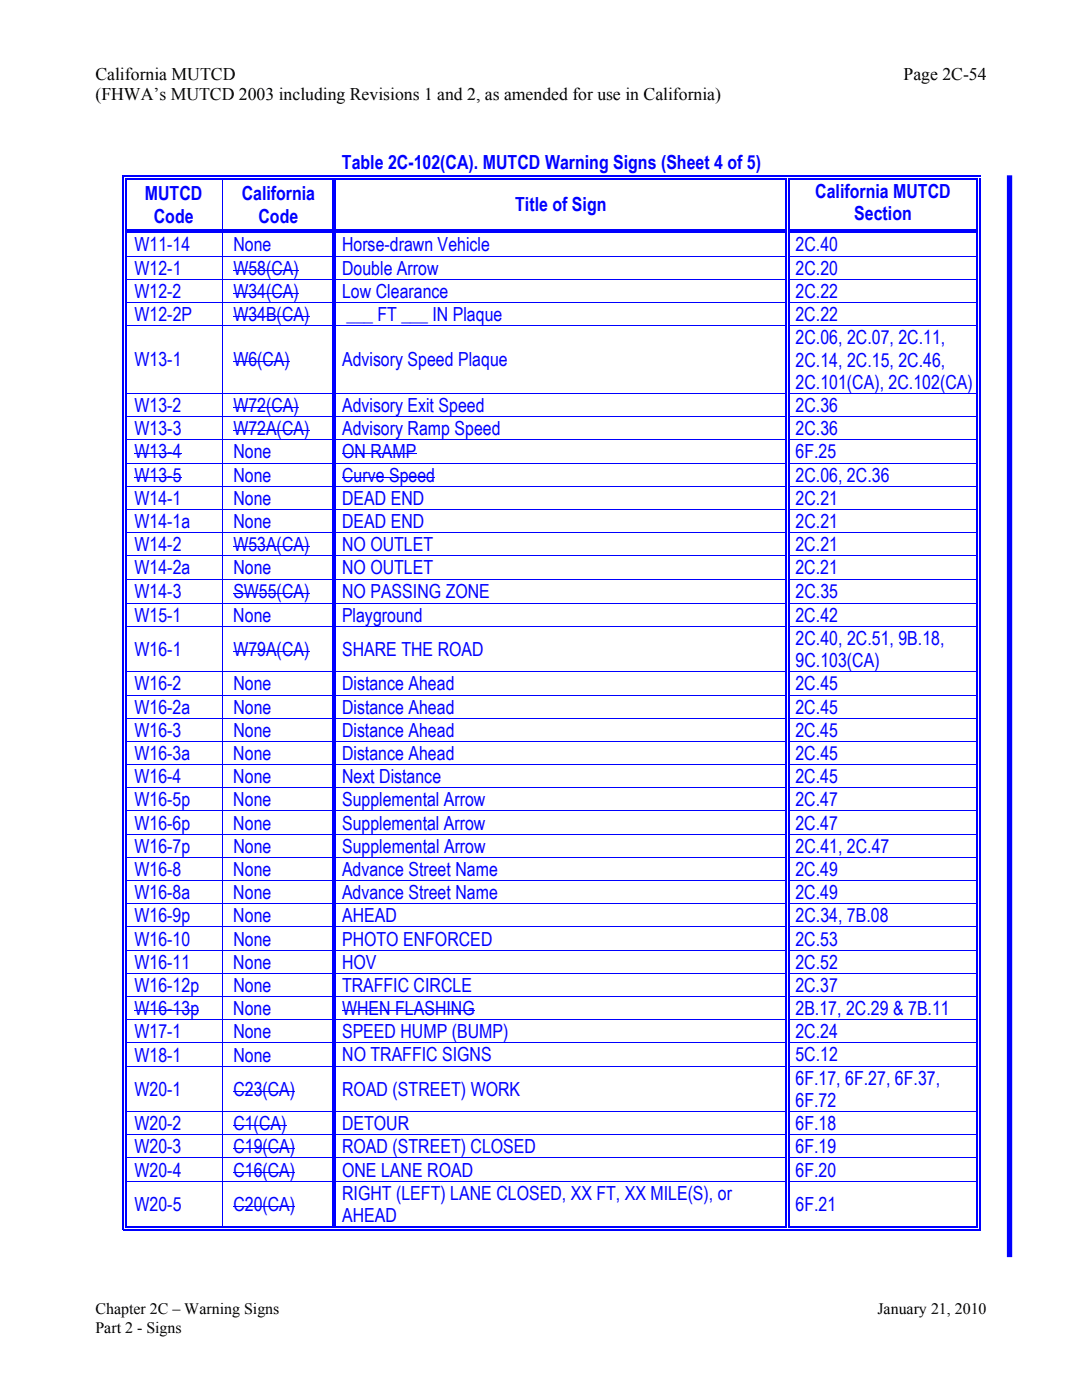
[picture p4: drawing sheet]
<svg xmlns="http://www.w3.org/2000/svg" width="216mm" height="279mm" viewBox="0 0 216 279" stroke-linecap="round" stroke-linejoin="round" font-family="sans-serif">
<defs><g id="words">
<g font-size="3.9" fill="#00f">
<text x="68.2" y="33.7">Table 2C-102(CA). MUTCD Warning Signs (Sheet 4 of 5)</text>
<text x="28.9" y="40">MUTCD</text>
<text x="48.2" y="40">California</text>
<text x="162.7" y="39.5">California MUTCD</text>
<text x="30.7" y="44.4">Code</text>
<text x="51.6" y="44.4">Code</text>
<text x="102.8" y="42.2">Title of Sign</text>
<text x="170.5" y="44">Section</text>
<text x="26.9" y="50.2">W11-14</text>
<text x="46.6" y="50.2">None</text>
<text x="68.3" y="50.2">Horse-drawn Vehicle</text>
<text x="158.7" y="50.2">2C.40</text>
<text x="26.9" y="59.4">W12-2</text>
<text x="26.9" y="54.8">W12-1</text>
<text x="46.6" y="54.8">W58(CA)</text>
<text x="46.6" y="59.4">W34(CA)</text>
<text x="68.3" y="59.4">Low Clearance</text>
<text x="68.3" y="54.8">Double Arrow</text>
<text x="158.7" y="59.4">2C.22</text>
<text x="158.8" y="54.8">2C.20</text>
<text x="26.9" y="64.1">W12-2P</text>
<text x="46.6" y="64.1">W34B(CA)</text>
<text x="69.1" y="64.1">___ FT ___ IN Plaque</text>
<text x="158.7" y="64.1">2C.22</text>
<text x="158.7" y="68.7">2C.06, 2C.07, 2C.11,</text>
<text x="26.9" y="73.1">W13-1</text>
<text x="46.6" y="73.1">W6(CA)</text>
<text x="68.3" y="73.1">Advisory Speed Plaque</text>
<text x="158.7" y="73.2">2C.14, 2C.15, 2C.46,</text>
<text x="158.7" y="77.6">2C.101(CA), 2C.102(CA)</text>
<text x="26.9" y="82.2">W13-2</text>
<text x="46.6" y="82.2">W72(CA)</text>
<text x="68.3" y="82.2">Advisory Exit Speed</text>
<text x="158.7" y="82.2">2C.36</text>
<text x="26.9" y="86.9">W13-3</text>
<text x="46.6" y="86.9">W72A(CA)</text>
<text x="68.3" y="86.9">Advisory Ramp Speed</text>
<text x="158.7" y="86.9">2C.36</text>
<text x="26.9" y="91.5">W13-4</text>
<text x="46.6" y="91.5">None</text>
<text x="68.3" y="91.5">ON RAMP</text>
<text x="158.8" y="91.5">6F.25</text>
<text x="26.9" y="100.8">W14-1</text>
<text x="26.9" y="96.1">W13-5</text>
<text x="46.6" y="100.8">None</text>
<text x="46.6" y="96.1">None</text>
<text x="68.3" y="100.8">DEAD END</text>
<text x="68.3" y="96.1">Curve Speed</text>
<text x="158.7" y="100.8">2C.21</text>
<text x="158.7" y="96.1">2C.06, 2C.36</text>
<text x="26.9" y="105.4">W14-1a</text>
<text x="46.6" y="105.4">None</text>
<text x="68.3" y="105.4">DEAD END</text>
<text x="158.7" y="105.4">2C.21</text>
<text x="26.9" y="110">W14-2</text>
<text x="46.6" y="110">W53A(CA)</text>
<text x="68.3" y="110">NO OUTLET</text>
<text x="158.7" y="110">2C.21</text>
<text x="26.9" y="119.4">W14-3</text>
<text x="26.9" y="114.6">W14-2a</text>
<text x="46.6" y="119.4">SW55(CA)</text>
<text x="46.6" y="114.6">None</text>
<text x="68.3" y="119.4">NO PASSING ZONE</text>
<text x="68.3" y="114.6">NO OUTLET</text>
<text x="158.7" y="114.6">2C.21</text>
<text x="158.7" y="119.4">2C.35</text>
<text x="26.9" y="124.1">W15-1</text>
<text x="46.6" y="124.1">None</text>
<text x="68.3" y="124.1">Playground</text>
<text x="158.7" y="124.1">2C.42</text>
<text x="26.9" y="130.9">W16-1</text>
<text x="46.6" y="130.9">W79A(CA)</text>
<text x="68.3" y="130.9">SHARE THE ROAD</text>
<text x="158.7" y="128.7">2C.40, 2C.51, 9B.18,</text>
<text x="26.9" y="137.8">W16-2</text>
<text x="46.6" y="137.8">None</text>
<text x="68.3" y="137.8">Distance Ahead</text>
<text x="158.7" y="137.8">2C.45</text>
<text x="158.7" y="133.1">9C.103(CA)</text>
<text x="26.9" y="142.4">W16-2a</text>
<text x="46.6" y="142.4">None</text>
<text x="68.3" y="142.4">Distance Ahead</text>
<text x="158.7" y="142.4">2C.45</text>
<text x="26.9" y="147">W16-3</text>
<text x="46.6" y="147">None</text>
<text x="68.3" y="147">Distance Ahead</text>
<text x="158.7" y="147">2C.45</text>
<text x="26.9" y="151.7">W16-3a</text>
<text x="46.6" y="151.7">None</text>
<text x="68.3" y="151.7">Distance Ahead</text>
<text x="158.7" y="151.7">2C.45</text>
<text x="26.9" y="160.9">W16-5p</text>
<text x="26.9" y="156.3">W16-4</text>
<text x="46.6" y="156.3">None</text>
<text x="46.6" y="160.9">None</text>
<text x="68.3" y="160.9">Supplemental Arrow</text>
<text x="68.3" y="156.3">Next Distance</text>
<text x="158.7" y="156.3">2C.45</text>
<text x="158.7" y="160.9">2C.47</text>
<text x="26.9" y="165.6">W16-6p</text>
<text x="46.6" y="165.6">None</text>
<text x="68.3" y="165.6">Supplemental Arrow</text>
<text x="158.7" y="165.6">2C.47</text>
<text x="26.9" y="170.2">W16-7p</text>
<text x="46.6" y="170.2">None</text>
<text x="68.3" y="170.2">Supplemental Arrow</text>
<text x="158.7" y="170.2">2C.41, 2C.47</text>
<text x="26.9" y="174.8">W16-8</text>
<text x="26.9" y="179.4">W16-8a</text>
<text x="46.6" y="174.8">None</text>
<text x="46.6" y="179.4">None</text>
<text x="68.3" y="174.8">Advance Street Name</text>
<text x="68.3" y="179.4">Advance Street Name</text>
<text x="158.7" y="174.8">2C.49</text>
<text x="158.7" y="179.4">2C.49</text>
<text x="26.8" y="184.1">W16-9p</text>
<text x="46.6" y="184.1">None</text>
<text x="68.3" y="184.1">AHEAD</text>
<text x="158.8" y="184.1">2C.34, 7B.08</text>
<text x="26.9" y="188.7">W16-10</text>
<text x="46.6" y="188.7">None</text>
<text x="68.3" y="188.7">PHOTO ENFORCED</text>
<text x="158.7" y="188.7">2C.53</text>
<text x="26.8" y="198">W16-12p</text>
<text x="26.9" y="193.3">W16-11</text>
<text x="46.6" y="193.3">None</text>
<text x="46.6" y="198">None</text>
<text x="68.3" y="193.3">HOV</text>
<text x="68.3" y="198">TRAFFIC CIRCLE</text>
<text x="158.7" y="198">2C.37</text>
<text x="158.7" y="193.3">2C.52</text>
<text x="26.8" y="202.6">W16-13p</text>
<text x="46.6" y="202.6">None</text>
<text x="68.3" y="202.6">WHEN FLASHING</text>
<text x="158.7" y="202.6">2B.17, 2C.29 &amp; 7B.11</text>
<text x="26.8" y="207.2">W17-1</text>
<text x="46.6" y="207.2">None</text>
<text x="68.3" y="207.2">SPEED HUMP (BUMP)</text>
<text x="158.7" y="207.2">2C.24</text>
<text x="26.8" y="211.8">W18-1</text>
<text x="46.6" y="211.8">None</text>
<text x="68.3" y="211.8">NO TRAFFIC SIGNS</text>
<text x="158.7" y="211.8">5C.12</text>
<text x="26.9" y="218.7">W20-1</text>
<text x="46.6" y="218.7">C23(CA)</text>
<text x="68.3" y="218.7">ROAD (STREET) WORK</text>
<text x="158.8" y="216.5">6F.17, 6F.27, 6F.37,</text>
<text x="158.8" y="220.9">6F.72</text>
<text x="26.9" y="225.5">W20-2</text>
<text x="46.6" y="225.5">C1(CA)</text>
<text x="68.3" y="225.5">DETOUR</text>
<text x="158.7" y="225.5">6F.18</text>
<text x="26.9" y="230.2">W20-3</text>
<text x="46.6" y="230.2">C19(CA)</text>
<text x="68.3" y="230.2">ROAD (STREET) CLOSED</text>
<text x="158.8" y="230.2">6F.19</text>
<text x="26.9" y="234.8">W20-4</text>
<text x="46.6" y="234.8">C16(CA)</text>
<text x="68.3" y="234.8">ONE LANE ROAD</text>
<text x="68.3" y="239.4">RIGHT (LEFT) LANE CLOSED, XX FT, XX MILE(S), or</text>
<text x="158.8" y="234.8">6F.20</text>
<text x="26.9" y="241.7">W20-5</text>
<text x="46.6" y="241.7">C20(CA)</text>
<text x="68.3" y="243.9">AHEAD</text>
<text x="158.8" y="241.7">6F.21</text>
</g>
<g font-size="3.5">
<text x="19" y="15.9">California MUTCD</text>
<text x="180.3" y="15.9">Page 2C-54</text>
<text x="19" y="20">(FHWA’s MUTCD 2003 including Revisions 1 and 2, as amended for use in California)</text>
</g>
<g font-size="3.2">
<text x="19" y="262.3">Chapter 2C – Warning Signs</text>
<text x="175.1" y="262.3">January 21, 2010</text>
<text x="19" y="265.9">Part 2 - Signs</text>
</g>
</g></defs>
<g fill="#00f">
<path d="M24.5 35.1h.2v.8h-.2z"/>
<path d="M24.5 35.1h.8v.2h-.8z"/>
<path d="M25 35.6h.3v.3h-.3z"/>
<path d="M25 35.6h.3v.2h-.3z"/>
<path d="M25.3 35.1h.7v.2h-.7z"/>
<path d="M25.3 35.6h.7v.2h-.7z"/>
</g>
<path d="M26 35.2h18.4M26 35.7h18.4" fill="none" stroke="#00f" stroke-width=".25"/>
<g fill="#00f">
<path d="M44.4 35.8l.1 .1z"/>
<path d="M44.4 35.1h.7v.2h-.7z"/>
<path d="M44.4 35.6h.7v.2h-.7z"/>
</g>
<path d="M45.1 35.2h21.2M45.1 35.7h21.2" fill="none" stroke="#00f" stroke-width=".25"/>
<g fill="#00f">
<path d="M66.8 35.8l.3 .1z"/>
<path d="M66.3 35.8l.2 .1z"/>
<path d="M66.3 35.1h.8v.2h-.8z"/>
<path d="M66.3 35.6h.2v.2h-.2z"/>
<path d="M66.8 35.6h.3v.2h-.3z"/>
</g>
<path d="M67.1 35.2h89.7M67.1 35.7h89.7" fill="none" stroke="#00f" stroke-width=".25"/>
<g fill="#00f">
<path d="M157.3 35.8l.2 .1z"/>
<path d="M156.8 35.8l.2 .1z"/>
<path d="M156.8 35.1h.7v.2h-.7z"/>
<path d="M156.8 35.6h.2v.2h-.2z"/>
<path d="M157.3 35.6h.2v.2h-.2z"/>
</g>
<path d="M157.5 35.2h37.4M157.5 35.7h37.4" fill="none" stroke="#00f" stroke-width=".25"/>
<g fill="#00f">
<path d="M195.4 35.8l.2 .1z"/>
<path d="M194.9 35.8l.2 .1z"/>
<path d="M194.9 35.1h.7v.2h-.7z"/>
<path d="M194.9 35.6h.2v.2h-.2z"/>
<path d="M195.4 35.6h.2v.2h-.2z"/>
</g>
<path d="M24.6 35.9v9.9M25.1 35.9v9.9M66.4 35.9v9.9M66.9 35.9v9.9M156.9 35.9v9.9M157.4 35.9v9.9M195 35.9v9.9M195.5 35.9v9.9" fill="none" stroke="#00f" stroke-width=".25"/>
<path d="M44.5 35.9v9.9" fill="none" stroke="#00f" stroke-width=".2"/>
<g fill="#00f">
<path d="M25 46.5l.3 .1z"/>
<path d="M24.5 45.8h.2v.8h-.2z"/>
<path d="M25 45.8h.3v.2h-.3z"/>
<path d="M25 46.3h.3v.2h-.3z"/>
</g>
<path d="M25.3 45.9h19.1M25.3 46.4h19.1" fill="none" stroke="#00f" stroke-width=".25"/>
<g fill="#00f">
<path d="M44.4 46.5l.1 .1z"/>
<path d="M44.4 45.8h.7v.2h-.7z"/>
<path d="M44.4 46.3h.7v.2h-.7z"/>
</g>
<path d="M45.1 45.9h21.2M45.1 46.4h21.2" fill="none" stroke="#00f" stroke-width=".25"/>
<g fill="#00f">
<path d="M66.8 46.5l.3 .1z"/>
<path d="M66.3 46.5l.2 .1z"/>
<path d="M66.3 45.8h.2v.2h-.2z"/>
<path d="M66.3 46.3h.2v.2h-.2z"/>
<path d="M66.8 45.8h.3v.2h-.3z"/>
<path d="M66.8 46.3h.3v.2h-.3z"/>
</g>
<path d="M67.1 45.9h89.7M67.1 46.4h89.7" fill="none" stroke="#00f" stroke-width=".25"/>
<g fill="#00f">
<path d="M157.3 46.5l.2 .1z"/>
<path d="M156.8 46.5l.2 .1z"/>
<path d="M156.8 45.8h.2v.2h-.2z"/>
<path d="M156.8 46.3h.2v.2h-.2z"/>
<path d="M157.3 45.8h.2v.2h-.2z"/>
<path d="M157.3 46.3h.2v.2h-.2z"/>
</g>
<path d="M157.5 45.9h37.4M157.5 46.4h37.4" fill="none" stroke="#00f" stroke-width=".25"/>
<g fill="#00f">
<path d="M195.4 46.5l.2 .1z"/>
<path d="M194.9 46.5l.2 .1z"/>
<path d="M194.9 45.8h.2v.2h-.2z"/>
<path d="M194.9 46.3h.2v.2h-.2z"/>
<path d="M195.4 45.8h.2v.7h-.2z"/>
</g>
<path d="M24.6 46.6v4.4M25.1 46.6v4.4M66.4 46.6v4.4M66.9 46.6v4.4M156.9 46.6v4.4M157.4 46.6v4.4M195 46.6v4.4M195.5 46.6v4.4" fill="none" stroke="#00f" stroke-width=".25"/>
<path d="M44.5 46.6v4.4M46.6 53.9h13" fill="none" stroke="#00f" stroke-width=".2"/>
<g fill="#00f">
<path d="M25 51h.3v.2h-.3z"/>
<path d="M24.5 51h.2v.2h-.2z"/>
</g>
<path d="M25.3 51.1h41" fill="none" stroke="#00f" stroke-width=".2"/>
<g fill="#00f">
<path d="M66.8 51h.3v.2h-.3z"/>
<path d="M66.3 51h.2v.2h-.2z"/>
</g>
<path d="M67.1 51.1h89.7" fill="none" stroke="#00f" stroke-width=".2"/>
<g fill="#00f">
<path d="M157.3 51h.2v.2h-.2z"/>
<path d="M156.8 51h.2v.2h-.2z"/>
</g>
<path d="M157.5 51.1h37.4" fill="none" stroke="#00f" stroke-width=".2"/>
<g fill="#00f">
<path d="M195.4 51h.2v.2h-.2z"/>
<path d="M194.9 51h.2v.2h-.2z"/>
</g>
<path d="M24.6 51.2v4.4M25.1 51.2v4.4M66.4 51.2v4.4M66.9 51.2v4.4M156.9 51.2v4.4M157.4 51.2v4.4M195 51.2v4.4M195.5 51.2v4.4" fill="none" stroke="#00f" stroke-width=".25"/>
<path d="M44.5 51.2v4.4M46.6 58.5h13" fill="none" stroke="#00f" stroke-width=".2"/>
<g fill="#00f">
<path d="M25 55.6h.3v.2h-.3z"/>
<path d="M24.5 55.6h.2v.2h-.2z"/>
</g>
<path d="M25.3 55.7h41" fill="none" stroke="#00f" stroke-width=".2"/>
<g fill="#00f">
<path d="M66.8 55.6h.3v.2h-.3z"/>
<path d="M66.3 55.6h.2v.2h-.2z"/>
</g>
<path d="M67.1 55.7h89.7" fill="none" stroke="#00f" stroke-width=".2"/>
<g fill="#00f">
<path d="M157.3 55.6h.2v.2h-.2z"/>
<path d="M156.8 55.6h.2v.2h-.2z"/>
</g>
<path d="M157.5 55.7h37.4" fill="none" stroke="#00f" stroke-width=".2"/>
<g fill="#00f">
<path d="M195.4 55.6h.2v.2h-.2z"/>
<path d="M194.9 55.6h.2v.2h-.2z"/>
</g>
<path d="M24.6 55.8v4.5M25.1 55.8v4.5M66.4 55.8v4.5M66.9 55.8v4.5M156.9 55.8v4.5M157.4 55.8v4.5M195 55.8v4.5M195.5 55.8v4.5" fill="none" stroke="#00f" stroke-width=".25"/>
<path d="M44.5 55.8v4.5M46.6 63.2h15.1" fill="none" stroke="#00f" stroke-width=".2"/>
<g fill="#00f">
<path d="M25 60.3h.3v.2h-.3z"/>
<path d="M24.5 60.3h.2v.2h-.2z"/>
</g>
<path d="M25.3 60.4h41" fill="none" stroke="#00f" stroke-width=".2"/>
<g fill="#00f">
<path d="M66.8 60.3h.3v.2h-.3z"/>
<path d="M66.3 60.3h.2v.2h-.2z"/>
</g>
<path d="M67.1 60.4h89.7" fill="none" stroke="#00f" stroke-width=".2"/>
<g fill="#00f">
<path d="M157.3 60.3h.2v.2h-.2z"/>
<path d="M156.8 60.3h.2v.2h-.2z"/>
</g>
<path d="M157.5 60.4h37.4" fill="none" stroke="#00f" stroke-width=".2"/>
<g fill="#00f">
<path d="M195.4 60.3h.2v.2h-.2z"/>
<path d="M194.9 60.3h.2v.2h-.2z"/>
</g>
<path d="M24.6 60.5v4.4M25.1 60.5v4.4M66.4 60.5v4.4M66.9 60.5v4.4M156.9 60.5v4.4M157.4 60.5v4.4M195 60.5v4.4M195.5 60.5v4.4" fill="none" stroke="#00f" stroke-width=".25"/>
<path d="M44.5 60.5v4.4M46.6 72.2h11.2" fill="none" stroke="#00f" stroke-width=".2"/>
<g fill="#00f">
<path d="M25 64.9h.3v.2h-.3z"/>
<path d="M24.5 64.9h.2v.2h-.2z"/>
</g>
<path d="M25.3 65h41" fill="none" stroke="#00f" stroke-width=".2"/>
<g fill="#00f">
<path d="M66.8 64.9h.3v.2h-.3z"/>
<path d="M66.3 64.9h.2v.2h-.2z"/>
</g>
<path d="M67.1 65h89.7" fill="none" stroke="#00f" stroke-width=".2"/>
<g fill="#00f">
<path d="M157.3 64.9h.2v.2h-.2z"/>
<path d="M156.8 64.9h.2v.2h-.2z"/>
</g>
<path d="M157.5 65h37.4" fill="none" stroke="#00f" stroke-width=".2"/>
<g fill="#00f">
<path d="M195.4 64.9h.2v.2h-.2z"/>
<path d="M194.9 64.9h.2v.2h-.2z"/>
</g>
<path d="M24.6 65.1v13.3M25.1 65.1v13.3M66.4 65.1v13.3M66.9 65.1v13.3M156.9 65.1v13.3M157.4 65.1v13.3M195 65.1v13.3M195.5 65.1v13.3" fill="none" stroke="#00f" stroke-width=".25"/>
<path d="M44.5 65.1v13.3M46.6 81.3h13" fill="none" stroke="#00f" stroke-width=".2"/>
<g fill="#00f">
<path d="M25 78.4h.3v.2h-.3z"/>
<path d="M24.5 78.4h.2v.2h-.2z"/>
</g>
<path d="M25.3 78.5h41" fill="none" stroke="#00f" stroke-width=".2"/>
<g fill="#00f">
<path d="M66.8 78.4h.3v.2h-.3z"/>
<path d="M66.3 78.4h.2v.2h-.2z"/>
</g>
<path d="M67.1 78.5h89.7" fill="none" stroke="#00f" stroke-width=".2"/>
<g fill="#00f">
<path d="M157.3 78.4h.2v.2h-.2z"/>
<path d="M156.8 78.4h.2v.2h-.2z"/>
</g>
<path d="M157.5 78.5h37.4" fill="none" stroke="#00f" stroke-width=".2"/>
<g fill="#00f">
<path d="M195.4 78.4h.2v.2h-.2z"/>
<path d="M194.9 78.4h.2v.2h-.2z"/>
</g>
<path d="M24.6 78.6v4.5M25.1 78.6v4.5M66.4 78.6v4.5M66.9 78.6v4.5M156.9 78.6v4.5M157.4 78.6v4.5M195 78.6v4.5M195.5 78.6v4.5" fill="none" stroke="#00f" stroke-width=".25"/>
<path d="M44.5 78.6v4.5M46.6 86h15.1" fill="none" stroke="#00f" stroke-width=".2"/>
<g fill="#00f">
<path d="M25 83.1h.3v.1h-.3z"/>
<path d="M24.5 83.1h.2v.1h-.2z"/>
</g>
<path d="M25.3 83.2h41" fill="none" stroke="#00f" stroke-width=".2"/>
<g fill="#00f">
<path d="M66.8 83.1h.3v.1h-.3z"/>
<path d="M66.3 83.1h.2v.1h-.2z"/>
</g>
<path d="M67.1 83.2h89.7" fill="none" stroke="#00f" stroke-width=".2"/>
<g fill="#00f">
<path d="M157.3 83.1h.2v.1h-.2z"/>
<path d="M156.8 83.1h.2v.1h-.2z"/>
</g>
<path d="M157.5 83.2h37.4" fill="none" stroke="#00f" stroke-width=".2"/>
<g fill="#00f">
<path d="M195.4 83.1h.2v.1h-.2z"/>
<path d="M194.9 83.1h.2v.1h-.2z"/>
</g>
<path d="M24.6 83.2v4.5M25.1 83.2v4.5M66.4 83.2v4.5M66.9 83.2v4.5M156.9 83.2v4.5M157.4 83.2v4.5M195 83.2v4.5M195.5 83.2v4.5" fill="none" stroke="#00f" stroke-width=".25"/>
<path d="M26.9 90.6h6.5M44.5 83.2v4.5" fill="none" stroke="#00f" stroke-width=".2"/>
<g fill="#00f">
<path d="M33.4 90.5h1.1v.2h-1.1z"/>
<path d="M34.5 90.5h1.7v.2h-1.7z"/>
</g>
<path d="M68.3 90.6h14.8" fill="none" stroke="#00f" stroke-width=".2"/>
<g fill="#00f">
<path d="M25 87.7h.3v.2h-.3z"/>
<path d="M24.5 87.7h.2v.2h-.2z"/>
</g>
<path d="M25.3 87.8h41" fill="none" stroke="#00f" stroke-width=".2"/>
<g fill="#00f">
<path d="M66.8 87.7h.3v.2h-.3z"/>
<path d="M66.3 87.7h.2v.2h-.2z"/>
</g>
<path d="M67.1 87.8h89.7" fill="none" stroke="#00f" stroke-width=".2"/>
<g fill="#00f">
<path d="M157.3 87.7h.2v.2h-.2z"/>
<path d="M156.8 87.7h.2v.2h-.2z"/>
</g>
<path d="M157.5 87.8h37.4" fill="none" stroke="#00f" stroke-width=".2"/>
<g fill="#00f">
<path d="M195.4 87.7h.2v.2h-.2z"/>
<path d="M194.9 87.7h.2v.2h-.2z"/>
</g>
<path d="M24.6 87.9v4.4M25.1 87.9v4.4M66.4 87.9v4.4M66.9 87.9v4.4M156.9 87.9v4.4M157.4 87.9v4.4M195 87.9v4.4M195.5 87.9v4.4" fill="none" stroke="#00f" stroke-width=".25"/>
<path d="M26.9 95.2h6.5M44.5 87.9v4.4" fill="none" stroke="#00f" stroke-width=".2"/>
<g fill="#00f">
<path d="M33.4 95.1h1.1v.2h-1.1z"/>
<path d="M34.5 95.1h1.7v.2h-1.7z"/>
</g>
<path d="M68.3 95.2h18.5" fill="none" stroke="#00f" stroke-width=".2"/>
<g fill="#00f">
<path d="M25 92.3h.3v.2h-.3z"/>
<path d="M24.5 92.3h.2v.2h-.2z"/>
</g>
<path d="M25.3 92.4h41" fill="none" stroke="#00f" stroke-width=".2"/>
<g fill="#00f">
<path d="M66.8 92.3h.3v.2h-.3z"/>
<path d="M66.3 92.3h.2v.2h-.2z"/>
</g>
<path d="M67.1 92.4h89.7" fill="none" stroke="#00f" stroke-width=".2"/>
<g fill="#00f">
<path d="M157.3 92.3h.2v.2h-.2z"/>
<path d="M156.8 92.3h.2v.2h-.2z"/>
</g>
<path d="M157.5 92.4h37.4" fill="none" stroke="#00f" stroke-width=".2"/>
<g fill="#00f">
<path d="M195.4 92.3h.2v.2h-.2z"/>
<path d="M194.9 92.3h.2v.2h-.2z"/>
</g>
<path d="M24.6 92.5v4.5M25.1 92.5v4.5M66.4 92.5v4.5M66.9 92.5v4.5M156.9 92.5v4.5M157.4 92.5v4.5M195 92.5v4.5M195.5 92.5v4.5" fill="none" stroke="#00f" stroke-width=".25"/>
<path d="M44.5 92.5v4.5" fill="none" stroke="#00f" stroke-width=".2"/>
<g fill="#00f">
<path d="M25 97h.3v.1h-.3z"/>
<path d="M24.5 97h.2v.1h-.2z"/>
</g>
<path d="M25.3 97h41" fill="none" stroke="#00f" stroke-width=".2"/>
<g fill="#00f">
<path d="M66.8 97h.3v.1h-.3z"/>
<path d="M66.3 97h.2v.1h-.2z"/>
</g>
<path d="M67.1 97h89.7" fill="none" stroke="#00f" stroke-width=".2"/>
<g fill="#00f">
<path d="M157.3 97h.2v.1h-.2z"/>
<path d="M156.8 97h.2v.1h-.2z"/>
</g>
<path d="M157.5 97h37.4" fill="none" stroke="#00f" stroke-width=".2"/>
<g fill="#00f">
<path d="M195.4 97h.2v.1h-.2z"/>
<path d="M194.9 97h.2v.1h-.2z"/>
</g>
<path d="M24.6 97.1v4.5M25.1 97.1v4.5M66.4 97.1v4.5M66.9 97.1v4.5M156.9 97.1v4.5M157.4 97.1v4.5M195 97.1v4.5M195.5 97.1v4.5" fill="none" stroke="#00f" stroke-width=".25"/>
<path d="M44.5 97.1v4.5" fill="none" stroke="#00f" stroke-width=".2"/>
<g fill="#00f">
<path d="M25 101.6h.3v.1h-.3z"/>
<path d="M24.5 101.6h.2v.1h-.2z"/>
</g>
<path d="M25.3 101.7h41" fill="none" stroke="#00f" stroke-width=".2"/>
<g fill="#00f">
<path d="M66.8 101.6h.3v.1h-.3z"/>
<path d="M66.3 101.6h.2v.1h-.2z"/>
</g>
<path d="M67.1 101.7h89.7" fill="none" stroke="#00f" stroke-width=".2"/>
<g fill="#00f">
<path d="M157.3 101.6h.2v.1h-.2z"/>
<path d="M156.8 101.6h.2v.1h-.2z"/>
</g>
<path d="M157.5 101.7h37.4" fill="none" stroke="#00f" stroke-width=".2"/>
<g fill="#00f">
<path d="M195.4 101.6h.2v.1h-.2z"/>
<path d="M194.9 101.6h.2v.1h-.2z"/>
</g>
<path d="M24.6 101.7v4.5M25.1 101.7v4.5M66.4 101.7v4.5M66.9 101.7v4.5M156.9 101.7v4.5M157.4 101.7v4.5M195 101.7v4.5M195.5 101.7v4.5" fill="none" stroke="#00f" stroke-width=".25"/>
<path d="M44.5 101.7v4.5M46.6 109.1h15.1" fill="none" stroke="#00f" stroke-width=".2"/>
<g fill="#00f">
<path d="M25 106.2h.3v.2h-.3z"/>
<path d="M24.5 106.2h.2v.2h-.2z"/>
</g>
<path d="M25.3 106.3h41" fill="none" stroke="#00f" stroke-width=".2"/>
<g fill="#00f">
<path d="M66.8 106.2h.3v.2h-.3z"/>
<path d="M66.3 106.2h.2v.2h-.2z"/>
</g>
<path d="M67.1 106.3h89.7" fill="none" stroke="#00f" stroke-width=".2"/>
<g fill="#00f">
<path d="M157.3 106.2h.2v.2h-.2z"/>
<path d="M156.8 106.2h.2v.2h-.2z"/>
</g>
<path d="M157.5 106.3h37.4" fill="none" stroke="#00f" stroke-width=".2"/>
<g fill="#00f">
<path d="M195.4 106.2h.2v.2h-.2z"/>
<path d="M194.9 106.2h.2v.2h-.2z"/>
</g>
<path d="M24.6 106.4v4.4M25.1 106.4v4.4M66.4 106.4v4.4M66.9 106.4v4.4M156.9 106.4v4.4M157.4 106.4v4.4M195 106.4v4.4M195.5 106.4v4.4" fill="none" stroke="#00f" stroke-width=".25"/>
<path d="M44.5 106.4v4.4" fill="none" stroke="#00f" stroke-width=".2"/>
<g fill="#00f">
<path d="M25 110.8h.3v.2h-.3z"/>
<path d="M24.5 110.8h.2v.2h-.2z"/>
</g>
<path d="M25.3 110.9h41" fill="none" stroke="#00f" stroke-width=".2"/>
<g fill="#00f">
<path d="M66.8 110.8h.3v.2h-.3z"/>
<path d="M66.3 110.8h.2v.2h-.2z"/>
</g>
<path d="M67.1 110.9h89.7" fill="none" stroke="#00f" stroke-width=".2"/>
<g fill="#00f">
<path d="M157.3 110.8h.2v.2h-.2z"/>
<path d="M156.8 110.8h.2v.2h-.2z"/>
</g>
<path d="M157.5 110.9h37.4" fill="none" stroke="#00f" stroke-width=".2"/>
<g fill="#00f">
<path d="M195.4 110.8h.2v.2h-.2z"/>
<path d="M194.9 110.8h.2v.2h-.2z"/>
</g>
<path d="M24.6 111v4.5M25.1 111v4.5M66.4 111v4.5M66.9 111v4.5M156.9 111v4.5M157.4 111v4.5M195 111v4.5M195.5 111v4.5" fill="none" stroke="#00f" stroke-width=".25"/>
<path d="M44.5 111v4.5M46.6 118.5h15.1" fill="none" stroke="#00f" stroke-width=".2"/>
<g fill="#00f">
<path d="M25 115.5h.3v.2h-.3z"/>
<path d="M24.5 115.5h.2v.2h-.2z"/>
</g>
<path d="M25.3 115.6h41" fill="none" stroke="#00f" stroke-width=".2"/>
<g fill="#00f">
<path d="M66.8 115.5h.3v.2h-.3z"/>
<path d="M66.3 115.5h.2v.2h-.2z"/>
</g>
<path d="M67.1 115.6h89.7" fill="none" stroke="#00f" stroke-width=".2"/>
<g fill="#00f">
<path d="M157.3 115.5h.2v.2h-.2z"/>
<path d="M156.8 115.5h.2v.2h-.2z"/>
</g>
<path d="M157.5 115.6h37.4" fill="none" stroke="#00f" stroke-width=".2"/>
<g fill="#00f">
<path d="M195.4 115.5h.2v.2h-.2z"/>
<path d="M194.9 115.5h.2v.2h-.2z"/>
</g>
<path d="M24.6 115.7v4.6M25.1 115.7v4.6M66.4 115.7v4.6M66.9 115.7v4.6M156.9 115.7v4.6M157.4 115.7v4.6M195 115.7v4.6M195.5 115.7v4.6" fill="none" stroke="#00f" stroke-width=".25"/>
<path d="M44.5 115.7v4.6" fill="none" stroke="#00f" stroke-width=".2"/>
<g fill="#00f">
<path d="M25 120.3h.3v.1h-.3z"/>
<path d="M24.5 120.3h.2v.1h-.2z"/>
</g>
<path d="M25.3 120.4h41" fill="none" stroke="#00f" stroke-width=".2"/>
<g fill="#00f">
<path d="M66.8 120.3h.3v.1h-.3z"/>
<path d="M66.3 120.3h.2v.1h-.2z"/>
</g>
<path d="M67.1 120.4h89.7" fill="none" stroke="#00f" stroke-width=".2"/>
<g fill="#00f">
<path d="M157.3 120.3h.2v.1h-.2z"/>
<path d="M156.8 120.3h.2v.1h-.2z"/>
</g>
<path d="M157.5 120.4h37.4" fill="none" stroke="#00f" stroke-width=".2"/>
<g fill="#00f">
<path d="M195.4 120.3h.2v.1h-.2z"/>
<path d="M194.9 120.3h.2v.1h-.2z"/>
</g>
<path d="M24.6 120.4v4.5M25.1 120.4v4.5M66.4 120.4v4.5M66.9 120.4v4.5M156.9 120.4v4.5M157.4 120.4v4.5M195 120.4v4.5M195.5 120.4v4.5" fill="none" stroke="#00f" stroke-width=".25"/>
<path d="M44.5 120.4v4.5M46.6 130h15.1" fill="none" stroke="#00f" stroke-width=".2"/>
<g fill="#00f">
<path d="M25 124.9h.3v.2h-.3z"/>
<path d="M24.5 124.9h.2v.2h-.2z"/>
</g>
<path d="M25.3 125h41" fill="none" stroke="#00f" stroke-width=".2"/>
<g fill="#00f">
<path d="M66.8 124.9h.3v.2h-.3z"/>
<path d="M66.3 124.9h.2v.2h-.2z"/>
</g>
<path d="M67.1 125h89.7" fill="none" stroke="#00f" stroke-width=".2"/>
<g fill="#00f">
<path d="M157.3 124.9h.2v.2h-.2z"/>
<path d="M156.8 124.9h.2v.2h-.2z"/>
</g>
<path d="M157.5 125h37.4" fill="none" stroke="#00f" stroke-width=".2"/>
<g fill="#00f">
<path d="M195.4 124.9h.2v.2h-.2z"/>
<path d="M194.9 124.9h.2v.2h-.2z"/>
</g>
<path d="M24.6 125.1v8.9M25.1 125.1v8.9M66.4 125.1v8.9M66.9 125.1v8.9M156.9 125.1v8.9M157.4 125.1v8.9M195 125.1v8.9M195.5 125.1v8.9" fill="none" stroke="#00f" stroke-width=".25"/>
<path d="M44.5 125.1v8.9" fill="none" stroke="#00f" stroke-width=".2"/>
<g fill="#00f">
<path d="M25 134h.3v.2h-.3z"/>
<path d="M24.5 134h.2v.2h-.2z"/>
</g>
<path d="M25.3 134.1h41" fill="none" stroke="#00f" stroke-width=".2"/>
<g fill="#00f">
<path d="M66.8 134h.3v.2h-.3z"/>
<path d="M66.3 134h.2v.2h-.2z"/>
</g>
<path d="M67.1 134.1h89.7" fill="none" stroke="#00f" stroke-width=".2"/>
<g fill="#00f">
<path d="M157.3 134h.2v.2h-.2z"/>
<path d="M156.8 134h.2v.2h-.2z"/>
</g>
<path d="M157.5 134.1h37.4" fill="none" stroke="#00f" stroke-width=".2"/>
<g fill="#00f">
<path d="M195.4 134h.2v.2h-.2z"/>
<path d="M194.9 134h.2v.2h-.2z"/>
</g>
<path d="M24.6 134.2v4.4M25.1 134.2v4.4M66.4 134.2v4.4M66.9 134.2v4.4M156.9 134.2v4.4M157.4 134.2v4.4M195 134.2v4.4M195.5 134.2v4.4" fill="none" stroke="#00f" stroke-width=".25"/>
<path d="M44.5 134.2v4.4" fill="none" stroke="#00f" stroke-width=".2"/>
<g fill="#00f">
<path d="M25 138.6h.3v.2h-.3z"/>
<path d="M24.5 138.6h.2v.2h-.2z"/>
</g>
<path d="M25.3 138.7h41" fill="none" stroke="#00f" stroke-width=".2"/>
<g fill="#00f">
<path d="M66.8 138.6h.3v.2h-.3z"/>
<path d="M66.3 138.6h.2v.2h-.2z"/>
</g>
<path d="M67.1 138.7h89.7" fill="none" stroke="#00f" stroke-width=".2"/>
<g fill="#00f">
<path d="M157.3 138.6h.2v.2h-.2z"/>
<path d="M156.8 138.6h.2v.2h-.2z"/>
</g>
<path d="M157.5 138.7h37.4" fill="none" stroke="#00f" stroke-width=".2"/>
<g fill="#00f">
<path d="M195.4 138.6h.2v.2h-.2z"/>
<path d="M194.9 138.6h.2v.2h-.2z"/>
</g>
<path d="M24.6 138.8v4.4M25.1 138.8v4.4M66.4 138.8v4.4M66.9 138.8v4.4M156.9 138.8v4.4M157.4 138.8v4.4M195 138.8v4.4M195.5 138.8v4.4" fill="none" stroke="#00f" stroke-width=".25"/>
<path d="M44.5 138.8v4.4" fill="none" stroke="#00f" stroke-width=".2"/>
<g fill="#00f">
<path d="M25 143.2h.3v.2h-.3z"/>
<path d="M24.5 143.2h.2v.2h-.2z"/>
</g>
<path d="M25.3 143.3h41" fill="none" stroke="#00f" stroke-width=".2"/>
<g fill="#00f">
<path d="M66.8 143.2h.3v.2h-.3z"/>
<path d="M66.3 143.2h.2v.2h-.2z"/>
</g>
<path d="M67.1 143.3h89.7" fill="none" stroke="#00f" stroke-width=".2"/>
<g fill="#00f">
<path d="M157.3 143.2h.2v.2h-.2z"/>
<path d="M156.8 143.2h.2v.2h-.2z"/>
</g>
<path d="M157.5 143.3h37.4" fill="none" stroke="#00f" stroke-width=".2"/>
<g fill="#00f">
<path d="M195.4 143.2h.2v.2h-.2z"/>
<path d="M194.9 143.2h.2v.2h-.2z"/>
</g>
<path d="M24.6 143.4v4.5M25.1 143.4v4.5M66.4 143.4v4.5M66.9 143.4v4.5M156.9 143.4v4.5M157.4 143.4v4.5M195 143.4v4.5M195.5 143.4v4.5" fill="none" stroke="#00f" stroke-width=".25"/>
<path d="M44.5 143.4v4.5" fill="none" stroke="#00f" stroke-width=".2"/>
<g fill="#00f">
<path d="M25 147.9h.3v.1h-.3z"/>
<path d="M24.5 147.9h.2v.1h-.2z"/>
</g>
<path d="M25.3 148h41" fill="none" stroke="#00f" stroke-width=".2"/>
<g fill="#00f">
<path d="M66.8 147.9h.3v.1h-.3z"/>
<path d="M66.3 147.9h.2v.1h-.2z"/>
</g>
<path d="M67.1 148h89.7" fill="none" stroke="#00f" stroke-width=".2"/>
<g fill="#00f">
<path d="M157.3 147.9h.2v.1h-.2z"/>
<path d="M156.8 147.9h.2v.1h-.2z"/>
</g>
<path d="M157.5 148h37.4" fill="none" stroke="#00f" stroke-width=".2"/>
<g fill="#00f">
<path d="M195.4 147.9h.2v.1h-.2z"/>
<path d="M194.9 147.9h.2v.1h-.2z"/>
</g>
<path d="M24.6 148v4.5M25.1 148v4.5M66.4 148v4.5M66.9 148v4.5M156.9 148v4.5M157.4 148v4.5M195 148v4.5M195.5 148v4.5" fill="none" stroke="#00f" stroke-width=".25"/>
<path d="M44.5 148v4.5" fill="none" stroke="#00f" stroke-width=".2"/>
<g fill="#00f">
<path d="M25 152.5h.3v.2h-.3z"/>
<path d="M24.5 152.5h.2v.2h-.2z"/>
</g>
<path d="M25.3 152.6h41" fill="none" stroke="#00f" stroke-width=".2"/>
<g fill="#00f">
<path d="M66.8 152.5h.3v.2h-.3z"/>
<path d="M66.3 152.5h.2v.2h-.2z"/>
</g>
<path d="M67.1 152.6h89.7" fill="none" stroke="#00f" stroke-width=".2"/>
<g fill="#00f">
<path d="M157.3 152.5h.2v.2h-.2z"/>
<path d="M156.8 152.5h.2v.2h-.2z"/>
</g>
<path d="M157.5 152.6h37.4" fill="none" stroke="#00f" stroke-width=".2"/>
<g fill="#00f">
<path d="M195.4 152.5h.2v.2h-.2z"/>
<path d="M194.9 152.5h.2v.2h-.2z"/>
</g>
<path d="M24.6 152.7v4.4M25.1 152.7v4.4M66.4 152.7v4.4M66.9 152.7v4.4M156.9 152.7v4.4M157.4 152.7v4.4M195 152.7v4.4M195.5 152.7v4.4" fill="none" stroke="#00f" stroke-width=".25"/>
<path d="M44.5 152.7v4.4" fill="none" stroke="#00f" stroke-width=".2"/>
<g fill="#00f">
<path d="M25 157.1h.3v.2h-.3z"/>
<path d="M24.5 157.1h.2v.2h-.2z"/>
</g>
<path d="M25.3 157.2h41" fill="none" stroke="#00f" stroke-width=".2"/>
<g fill="#00f">
<path d="M66.8 157.1h.3v.2h-.3z"/>
<path d="M66.3 157.1h.2v.2h-.2z"/>
</g>
<path d="M67.1 157.2h89.7" fill="none" stroke="#00f" stroke-width=".2"/>
<g fill="#00f">
<path d="M157.3 157.1h.2v.2h-.2z"/>
<path d="M156.8 157.1h.2v.2h-.2z"/>
</g>
<path d="M157.5 157.2h37.4" fill="none" stroke="#00f" stroke-width=".2"/>
<g fill="#00f">
<path d="M195.4 157.1h.2v.2h-.2z"/>
<path d="M194.9 157.1h.2v.2h-.2z"/>
</g>
<path d="M24.6 157.3v4.5M25.1 157.3v4.5M66.4 157.3v4.5M66.9 157.3v4.5M156.9 157.3v4.5M157.4 157.3v4.5M195 157.3v4.5M195.5 157.3v4.5" fill="none" stroke="#00f" stroke-width=".25"/>
<path d="M44.5 157.3v4.5" fill="none" stroke="#00f" stroke-width=".2"/>
<g fill="#00f">
<path d="M25 161.8h.3v.1h-.3z"/>
<path d="M24.5 161.8h.2v.1h-.2z"/>
</g>
<path d="M25.3 161.8h41" fill="none" stroke="#00f" stroke-width=".2"/>
<g fill="#00f">
<path d="M66.8 161.8h.3v.1h-.3z"/>
<path d="M66.3 161.8h.2v.1h-.2z"/>
</g>
<path d="M67.1 161.8h89.7" fill="none" stroke="#00f" stroke-width=".2"/>
<g fill="#00f">
<path d="M157.3 161.8h.2v.1h-.2z"/>
<path d="M156.8 161.8h.2v.1h-.2z"/>
</g>
<path d="M157.5 161.8h37.4" fill="none" stroke="#00f" stroke-width=".2"/>
<g fill="#00f">
<path d="M195.4 161.8h.2v.1h-.2z"/>
<path d="M194.9 161.8h.2v.1h-.2z"/>
</g>
<path d="M24.6 161.9v4.5M25.1 161.9v4.5M66.4 161.9v4.5M66.9 161.9v4.5M156.9 161.9v4.5M157.4 161.9v4.5M195 161.9v4.5M195.5 161.9v4.5" fill="none" stroke="#00f" stroke-width=".25"/>
<path d="M44.5 161.9v4.5" fill="none" stroke="#00f" stroke-width=".2"/>
<g fill="#00f">
<path d="M25 166.4h.3v.2h-.3z"/>
<path d="M24.5 166.4h.2v.2h-.2z"/>
</g>
<path d="M25.3 166.5h41" fill="none" stroke="#00f" stroke-width=".2"/>
<g fill="#00f">
<path d="M66.8 166.4h.3v.2h-.3z"/>
<path d="M66.3 166.4h.2v.2h-.2z"/>
</g>
<path d="M67.1 166.5h89.7" fill="none" stroke="#00f" stroke-width=".2"/>
<g fill="#00f">
<path d="M157.3 166.4h.2v.2h-.2z"/>
<path d="M156.8 166.4h.2v.2h-.2z"/>
</g>
<path d="M157.5 166.5h37.4" fill="none" stroke="#00f" stroke-width=".2"/>
<g fill="#00f">
<path d="M195.4 166.4h.2v.2h-.2z"/>
<path d="M194.9 166.4h.2v.2h-.2z"/>
</g>
<path d="M24.6 166.6v4.4M25.1 166.6v4.4M66.4 166.6v4.4M66.9 166.6v4.4M156.9 166.6v4.4M157.4 166.6v4.4M195 166.6v4.4M195.5 166.6v4.4" fill="none" stroke="#00f" stroke-width=".25"/>
<path d="M44.5 166.6v4.4" fill="none" stroke="#00f" stroke-width=".2"/>
<g fill="#00f">
<path d="M25 171h.3v.2h-.3z"/>
<path d="M24.5 171h.2v.2h-.2z"/>
</g>
<path d="M25.3 171.1h41" fill="none" stroke="#00f" stroke-width=".2"/>
<g fill="#00f">
<path d="M66.8 171h.3v.2h-.3z"/>
<path d="M66.3 171h.2v.2h-.2z"/>
</g>
<path d="M67.1 171.1h89.7" fill="none" stroke="#00f" stroke-width=".2"/>
<g fill="#00f">
<path d="M157.3 171h.2v.2h-.2z"/>
<path d="M156.8 171h.2v.2h-.2z"/>
</g>
<path d="M157.5 171.1h37.4" fill="none" stroke="#00f" stroke-width=".2"/>
<g fill="#00f">
<path d="M195.4 171h.2v.2h-.2z"/>
<path d="M194.9 171h.2v.2h-.2z"/>
</g>
<path d="M24.6 171.2v4.4M25.1 171.2v4.4M66.4 171.2v4.4M66.9 171.2v4.4M156.9 171.2v4.4M157.4 171.2v4.4M195 171.2v4.4M195.5 171.2v4.4" fill="none" stroke="#00f" stroke-width=".25"/>
<path d="M44.5 171.2v4.4" fill="none" stroke="#00f" stroke-width=".2"/>
<g fill="#00f">
<path d="M25 175.6h.3v.2h-.3z"/>
<path d="M24.5 175.6h.2v.2h-.2z"/>
</g>
<path d="M25.3 175.7h41" fill="none" stroke="#00f" stroke-width=".2"/>
<g fill="#00f">
<path d="M66.8 175.6h.3v.2h-.3z"/>
<path d="M66.3 175.6h.2v.2h-.2z"/>
</g>
<path d="M67.1 175.7h89.7" fill="none" stroke="#00f" stroke-width=".2"/>
<g fill="#00f">
<path d="M157.3 175.6h.2v.2h-.2z"/>
<path d="M156.8 175.6h.2v.2h-.2z"/>
</g>
<path d="M157.5 175.7h37.4" fill="none" stroke="#00f" stroke-width=".2"/>
<g fill="#00f">
<path d="M195.4 175.6h.2v.2h-.2z"/>
<path d="M194.9 175.6h.2v.2h-.2z"/>
</g>
<path d="M24.6 175.8v4.5M25.1 175.8v4.5M66.4 175.8v4.5M66.9 175.8v4.5M156.9 175.8v4.5M157.4 175.8v4.5M195 175.8v4.5M195.5 175.8v4.5" fill="none" stroke="#00f" stroke-width=".25"/>
<path d="M44.5 175.8v4.5" fill="none" stroke="#00f" stroke-width=".2"/>
<g fill="#00f">
<path d="M25 180.3h.3v.1h-.3z"/>
<path d="M24.5 180.3h.2v.1h-.2z"/>
</g>
<path d="M25.3 180.4h41" fill="none" stroke="#00f" stroke-width=".2"/>
<g fill="#00f">
<path d="M66.8 180.3h.3v.1h-.3z"/>
<path d="M66.3 180.3h.2v.1h-.2z"/>
</g>
<path d="M67.1 180.4h89.7" fill="none" stroke="#00f" stroke-width=".2"/>
<g fill="#00f">
<path d="M157.3 180.3h.2v.1h-.2z"/>
<path d="M156.8 180.3h.2v.1h-.2z"/>
</g>
<path d="M157.5 180.4h37.4" fill="none" stroke="#00f" stroke-width=".2"/>
<g fill="#00f">
<path d="M195.4 180.3h.2v.1h-.2z"/>
<path d="M194.9 180.3h.2v.1h-.2z"/>
</g>
<path d="M24.6 180.4v4.5M25.1 180.4v4.5M66.4 180.4v4.5M66.9 180.4v4.5M156.9 180.4v4.5M157.4 180.4v4.5M195 180.4v4.5M195.5 180.4v4.5" fill="none" stroke="#00f" stroke-width=".25"/>
<path d="M44.5 180.4v4.5" fill="none" stroke="#00f" stroke-width=".2"/>
<g fill="#00f">
<path d="M25 184.9h.3v.2h-.3z"/>
<path d="M24.5 184.9h.2v.2h-.2z"/>
</g>
<path d="M25.3 185h41" fill="none" stroke="#00f" stroke-width=".2"/>
<g fill="#00f">
<path d="M66.8 184.9h.3v.2h-.3z"/>
<path d="M66.3 184.9h.2v.2h-.2z"/>
</g>
<path d="M67.1 185h89.7" fill="none" stroke="#00f" stroke-width=".2"/>
<g fill="#00f">
<path d="M157.3 184.9h.2v.2h-.2z"/>
<path d="M156.8 184.9h.2v.2h-.2z"/>
</g>
<path d="M157.5 185h37.4" fill="none" stroke="#00f" stroke-width=".2"/>
<g fill="#00f">
<path d="M195.4 184.9h.2v.2h-.2z"/>
<path d="M194.9 184.9h.2v.2h-.2z"/>
</g>
<path d="M24.6 185.1v4.4M25.1 185.1v4.4M66.4 185.1v4.4M66.9 185.1v4.4M156.9 185.1v4.4M157.4 185.1v4.4M195 185.1v4.4M195.5 185.1v4.4" fill="none" stroke="#00f" stroke-width=".25"/>
<path d="M44.5 185.1v4.4" fill="none" stroke="#00f" stroke-width=".2"/>
<g fill="#00f">
<path d="M25 189.5h.3v.2h-.3z"/>
<path d="M24.5 189.5h.2v.2h-.2z"/>
</g>
<path d="M25.3 189.6h41" fill="none" stroke="#00f" stroke-width=".2"/>
<g fill="#00f">
<path d="M66.8 189.5h.3v.2h-.3z"/>
<path d="M66.3 189.5h.2v.2h-.2z"/>
</g>
<path d="M67.1 189.6h89.7" fill="none" stroke="#00f" stroke-width=".2"/>
<g fill="#00f">
<path d="M157.3 189.5h.2v.2h-.2z"/>
<path d="M156.8 189.5h.2v.2h-.2z"/>
</g>
<path d="M157.5 189.6h37.4" fill="none" stroke="#00f" stroke-width=".2"/>
<g fill="#00f">
<path d="M195.4 189.5h.2v.2h-.2z"/>
<path d="M194.9 189.5h.2v.2h-.2z"/>
</g>
<path d="M24.6 189.7v4.5M25.1 189.7v4.5M66.4 189.7v4.5M66.9 189.7v4.5M156.9 189.7v4.5M157.4 189.7v4.5M195 189.7v4.5M195.5 189.7v4.5" fill="none" stroke="#00f" stroke-width=".25"/>
<path d="M44.5 189.7v4.5" fill="none" stroke="#00f" stroke-width=".2"/>
<g fill="#00f">
<path d="M25 194.2h.3v.1h-.3z"/>
<path d="M24.5 194.2h.2v.1h-.2z"/>
</g>
<path d="M25.3 194.2h41" fill="none" stroke="#00f" stroke-width=".2"/>
<g fill="#00f">
<path d="M66.8 194.2h.3v.1h-.3z"/>
<path d="M66.3 194.2h.2v.1h-.2z"/>
</g>
<path d="M67.1 194.2h89.7" fill="none" stroke="#00f" stroke-width=".2"/>
<g fill="#00f">
<path d="M157.3 194.2h.2v.1h-.2z"/>
<path d="M156.8 194.2h.2v.1h-.2z"/>
</g>
<path d="M157.5 194.2h37.4" fill="none" stroke="#00f" stroke-width=".2"/>
<g fill="#00f">
<path d="M195.4 194.2h.2v.1h-.2z"/>
<path d="M194.9 194.2h.2v.1h-.2z"/>
</g>
<path d="M24.6 194.3v4.5M25.1 194.3v4.5M66.4 194.3v4.5M66.9 194.3v4.5M156.9 194.3v4.5M157.4 194.3v4.5M195 194.3v4.5M195.5 194.3v4.5" fill="none" stroke="#00f" stroke-width=".25"/>
<path d="M44.5 194.3v4.5M26.9 201.7h6.5" fill="none" stroke="#00f" stroke-width=".2"/>
<path d="M33.4 201.6h1.1v.2h-1.1z" fill="#00f"/>
<path d="M34.5 201.7h5.3M68.3 201.7h26.5" fill="none" stroke="#00f" stroke-width=".2"/>
<g fill="#00f">
<path d="M25 198.8h.3v.2h-.3z"/>
<path d="M24.5 198.8h.2v.2h-.2z"/>
</g>
<path d="M25.3 198.9h41" fill="none" stroke="#00f" stroke-width=".2"/>
<g fill="#00f">
<path d="M66.8 198.8h.3v.2h-.3z"/>
<path d="M66.3 198.8h.2v.2h-.2z"/>
</g>
<path d="M67.1 198.9h89.7" fill="none" stroke="#00f" stroke-width=".2"/>
<g fill="#00f">
<path d="M157.3 198.8h.2v.2h-.2z"/>
<path d="M156.8 198.8h.2v.2h-.2z"/>
</g>
<path d="M157.5 198.9h37.4" fill="none" stroke="#00f" stroke-width=".2"/>
<g fill="#00f">
<path d="M195.4 198.8h.2v.2h-.2z"/>
<path d="M194.9 198.8h.2v.2h-.2z"/>
</g>
<path d="M24.6 199v4.4M25.1 199v4.4M66.4 199v4.4M66.9 199v4.4M156.9 199v4.4M157.4 199v4.4M195 199v4.4M195.5 199v4.4" fill="none" stroke="#00f" stroke-width=".25"/>
<path d="M44.5 199v4.4" fill="none" stroke="#00f" stroke-width=".2"/>
<g fill="#00f">
<path d="M25 203.4h.3v.2h-.3z"/>
<path d="M24.5 203.4h.2v.2h-.2z"/>
</g>
<path d="M25.3 203.5h41" fill="none" stroke="#00f" stroke-width=".2"/>
<g fill="#00f">
<path d="M66.8 203.4h.3v.2h-.3z"/>
<path d="M66.3 203.4h.2v.2h-.2z"/>
</g>
<path d="M67.1 203.5h89.7" fill="none" stroke="#00f" stroke-width=".2"/>
<g fill="#00f">
<path d="M157.3 203.4h.2v.2h-.2z"/>
<path d="M156.8 203.4h.2v.2h-.2z"/>
</g>
<path d="M157.5 203.5h37.4" fill="none" stroke="#00f" stroke-width=".2"/>
<g fill="#00f">
<path d="M195.4 203.4h.2v.2h-.2z"/>
<path d="M194.9 203.4h.2v.2h-.2z"/>
</g>
<path d="M24.6 203.6v4.4M25.1 203.6v4.4M66.4 203.6v4.4M66.9 203.6v4.4M156.9 203.6v4.4M157.4 203.6v4.4M195 203.6v4.4M195.5 203.6v4.4" fill="none" stroke="#00f" stroke-width=".25"/>
<path d="M44.5 203.6v4.4" fill="none" stroke="#00f" stroke-width=".2"/>
<g fill="#00f">
<path d="M25 208h.3v.2h-.3z"/>
<path d="M24.5 208h.2v.2h-.2z"/>
</g>
<path d="M25.3 208.1h41" fill="none" stroke="#00f" stroke-width=".2"/>
<g fill="#00f">
<path d="M66.8 208h.3v.2h-.3z"/>
<path d="M66.3 208h.2v.2h-.2z"/>
</g>
<path d="M67.1 208.1h89.7" fill="none" stroke="#00f" stroke-width=".2"/>
<g fill="#00f">
<path d="M157.3 208h.2v.2h-.2z"/>
<path d="M156.8 208h.2v.2h-.2z"/>
</g>
<path d="M157.5 208.1h37.4" fill="none" stroke="#00f" stroke-width=".2"/>
<g fill="#00f">
<path d="M195.4 208h.2v.2h-.2z"/>
<path d="M194.9 208h.2v.2h-.2z"/>
</g>
<path d="M24.6 208.2v4.5M25.1 208.2v4.5M66.4 208.2v4.5M66.9 208.2v4.5M156.9 208.2v4.5M157.4 208.2v4.5M195 208.2v4.5M195.5 208.2v4.5" fill="none" stroke="#00f" stroke-width=".25"/>
<path d="M44.5 208.2v4.5M46.6 217.8h12.3" fill="none" stroke="#00f" stroke-width=".2"/>
<g fill="#00f">
<path d="M25 212.7h.3v.2h-.3z"/>
<path d="M24.5 212.7h.2v.2h-.2z"/>
</g>
<path d="M25.3 212.8h41" fill="none" stroke="#00f" stroke-width=".2"/>
<g fill="#00f">
<path d="M66.8 212.7h.3v.2h-.3z"/>
<path d="M66.3 212.7h.2v.2h-.2z"/>
</g>
<path d="M67.1 212.8h89.7" fill="none" stroke="#00f" stroke-width=".2"/>
<g fill="#00f">
<path d="M157.3 212.7h.2v.2h-.2z"/>
<path d="M156.8 212.7h.2v.2h-.2z"/>
</g>
<path d="M157.5 212.8h37.4" fill="none" stroke="#00f" stroke-width=".2"/>
<g fill="#00f">
<path d="M195.4 212.7h.2v.2h-.2z"/>
<path d="M194.9 212.7h.2v.2h-.2z"/>
</g>
<path d="M24.6 212.9v8.9M25.1 212.9v8.9M66.4 212.9v8.9M66.9 212.9v8.9M156.9 212.9v8.9M157.4 212.9v8.9M195 212.9v8.9M195.5 212.9v8.9" fill="none" stroke="#00f" stroke-width=".25"/>
<path d="M44.5 212.9v8.9M46.6 224.7h10.5" fill="none" stroke="#00f" stroke-width=".2"/>
<g fill="#00f">
<path d="M25 221.8h.3v.1h-.3z"/>
<path d="M24.5 221.8h.2v.1h-.2z"/>
</g>
<path d="M25.3 221.8h41" fill="none" stroke="#00f" stroke-width=".2"/>
<g fill="#00f">
<path d="M66.8 221.8h.3v.1h-.3z"/>
<path d="M66.3 221.8h.2v.1h-.2z"/>
</g>
<path d="M67.1 221.8h89.7" fill="none" stroke="#00f" stroke-width=".2"/>
<g fill="#00f">
<path d="M157.3 221.8h.2v.1h-.2z"/>
<path d="M156.8 221.8h.2v.1h-.2z"/>
</g>
<path d="M157.5 221.8h37.4" fill="none" stroke="#00f" stroke-width=".2"/>
<g fill="#00f">
<path d="M195.4 221.8h.2v.1h-.2z"/>
<path d="M194.9 221.8h.2v.1h-.2z"/>
</g>
<path d="M24.6 221.9v4.5M25.1 221.9v4.5M66.4 221.9v4.5M66.9 221.9v4.5M156.9 221.9v4.5M157.4 221.9v4.5M195 221.9v4.5M195.5 221.9v4.5" fill="none" stroke="#00f" stroke-width=".25"/>
<path d="M44.5 221.9v4.5M46.6 229.3h12.3" fill="none" stroke="#00f" stroke-width=".2"/>
<g fill="#00f">
<path d="M25 226.4h.3v.2h-.3z"/>
<path d="M24.5 226.4h.2v.2h-.2z"/>
</g>
<path d="M25.3 226.5h41" fill="none" stroke="#00f" stroke-width=".2"/>
<g fill="#00f">
<path d="M66.8 226.4h.3v.2h-.3z"/>
<path d="M66.3 226.4h.2v.2h-.2z"/>
</g>
<path d="M67.1 226.5h89.7" fill="none" stroke="#00f" stroke-width=".2"/>
<g fill="#00f">
<path d="M157.3 226.4h.2v.2h-.2z"/>
<path d="M156.8 226.4h.2v.2h-.2z"/>
</g>
<path d="M157.5 226.5h37.4" fill="none" stroke="#00f" stroke-width=".2"/>
<g fill="#00f">
<path d="M195.4 226.4h.2v.2h-.2z"/>
<path d="M194.9 226.4h.2v.2h-.2z"/>
</g>
<path d="M24.6 226.6v4.4M25.1 226.6v4.4M66.4 226.6v4.4M66.9 226.6v4.4M156.9 226.6v4.4M157.4 226.6v4.4M195 226.6v4.4M195.5 226.6v4.4" fill="none" stroke="#00f" stroke-width=".25"/>
<path d="M44.5 226.6v4.4M46.6 233.9h12.3" fill="none" stroke="#00f" stroke-width=".2"/>
<g fill="#00f">
<path d="M25 231h.3v.2h-.3z"/>
<path d="M24.5 231h.2v.2h-.2z"/>
</g>
<path d="M25.3 231.1h41" fill="none" stroke="#00f" stroke-width=".2"/>
<g fill="#00f">
<path d="M66.8 231h.3v.2h-.3z"/>
<path d="M66.3 231h.2v.2h-.2z"/>
</g>
<path d="M67.1 231.1h89.7" fill="none" stroke="#00f" stroke-width=".2"/>
<g fill="#00f">
<path d="M157.3 231h.2v.2h-.2z"/>
<path d="M156.8 231h.2v.2h-.2z"/>
</g>
<path d="M157.5 231.1h37.4" fill="none" stroke="#00f" stroke-width=".2"/>
<g fill="#00f">
<path d="M195.4 231h.2v.2h-.2z"/>
<path d="M194.9 231h.2v.2h-.2z"/>
</g>
<path d="M24.6 231.2v4.4M25.1 231.2v4.4M66.4 231.2v4.4M66.9 231.2v4.4M156.9 231.2v4.4M157.4 231.2v4.4M195 231.2v4.4M195.5 231.2v4.4" fill="none" stroke="#00f" stroke-width=".25"/>
<path d="M44.5 231.2v4.4M46.6 240.8h12.3" fill="none" stroke="#00f" stroke-width=".2"/>
<g fill="#00f">
<path d="M25 235.6h.3v.2h-.3z"/>
<path d="M24.5 235.6h.2v.2h-.2z"/>
</g>
<path d="M25.3 235.7h41" fill="none" stroke="#00f" stroke-width=".2"/>
<g fill="#00f">
<path d="M66.8 235.6h.3v.2h-.3z"/>
<path d="M66.3 235.6h.2v.2h-.2z"/>
</g>
<path d="M67.1 235.7h89.7" fill="none" stroke="#00f" stroke-width=".2"/>
<g fill="#00f">
<path d="M157.3 235.6h.2v.2h-.2z"/>
<path d="M156.8 235.6h.2v.2h-.2z"/>
</g>
<path d="M157.5 235.7h37.4" fill="none" stroke="#00f" stroke-width=".2"/>
<g fill="#00f">
<path d="M195.4 235.6h.2v.2h-.2z"/>
<path d="M194.9 235.6h.2v.2h-.2z"/>
</g>
<path d="M24.6 235.8v9.7M25.1 235.8v9" fill="none" stroke="#00f" stroke-width=".25"/>
<g fill="#00f">
<path d="M24.5 245.3h.8v.2h-.8z"/>
<path d="M25 244.8h.3v.2h-.3z"/>
</g>
<path d="M25.3 245.4h19.1M25.3 244.9h19.1" fill="none" stroke="#00f" stroke-width=".25"/>
<path d="M44.5 235.8v9" fill="none" stroke="#00f" stroke-width=".2"/>
<path d="M44.4 244.8h.7v.2h-.7z" fill="#00f"/>
<path d="M66.4 235.8v9.2M66.9 235.8v9M44.4 245.4h21.9M45.1 244.9h21.2" fill="none" stroke="#00f" stroke-width=".25"/>
<path d="M66.8 244.8h.3v.2h-.3z" fill="#00f"/>
<path d="M156.9 235.8v9.2M157.4 235.8v9M66.3 245.4h90.5M67.1 244.9h89.7" fill="none" stroke="#00f" stroke-width=".25"/>
<path d="M157.3 244.8h.2v.2h-.2z" fill="#00f"/>
<path d="M195 235.8v9M195.5 235.8v9M156.8 245.4h38.1M157.5 244.9h37.4" fill="none" stroke="#00f" stroke-width=".25"/>
<g fill="#00f">
<path d="M195.4 244.8h.2v.7h-.2z"/>
<path d="M194.9 245.3h.7v.2h-.7z"/>
<path d="M194.9 244.8h.2v.2h-.2z"/>
</g>
<path d="M201.4 35v215.9" fill="none" stroke="#00f" stroke-width="1.1" stroke-linecap="butt"/>
<use href="#words"/>
</svg>
